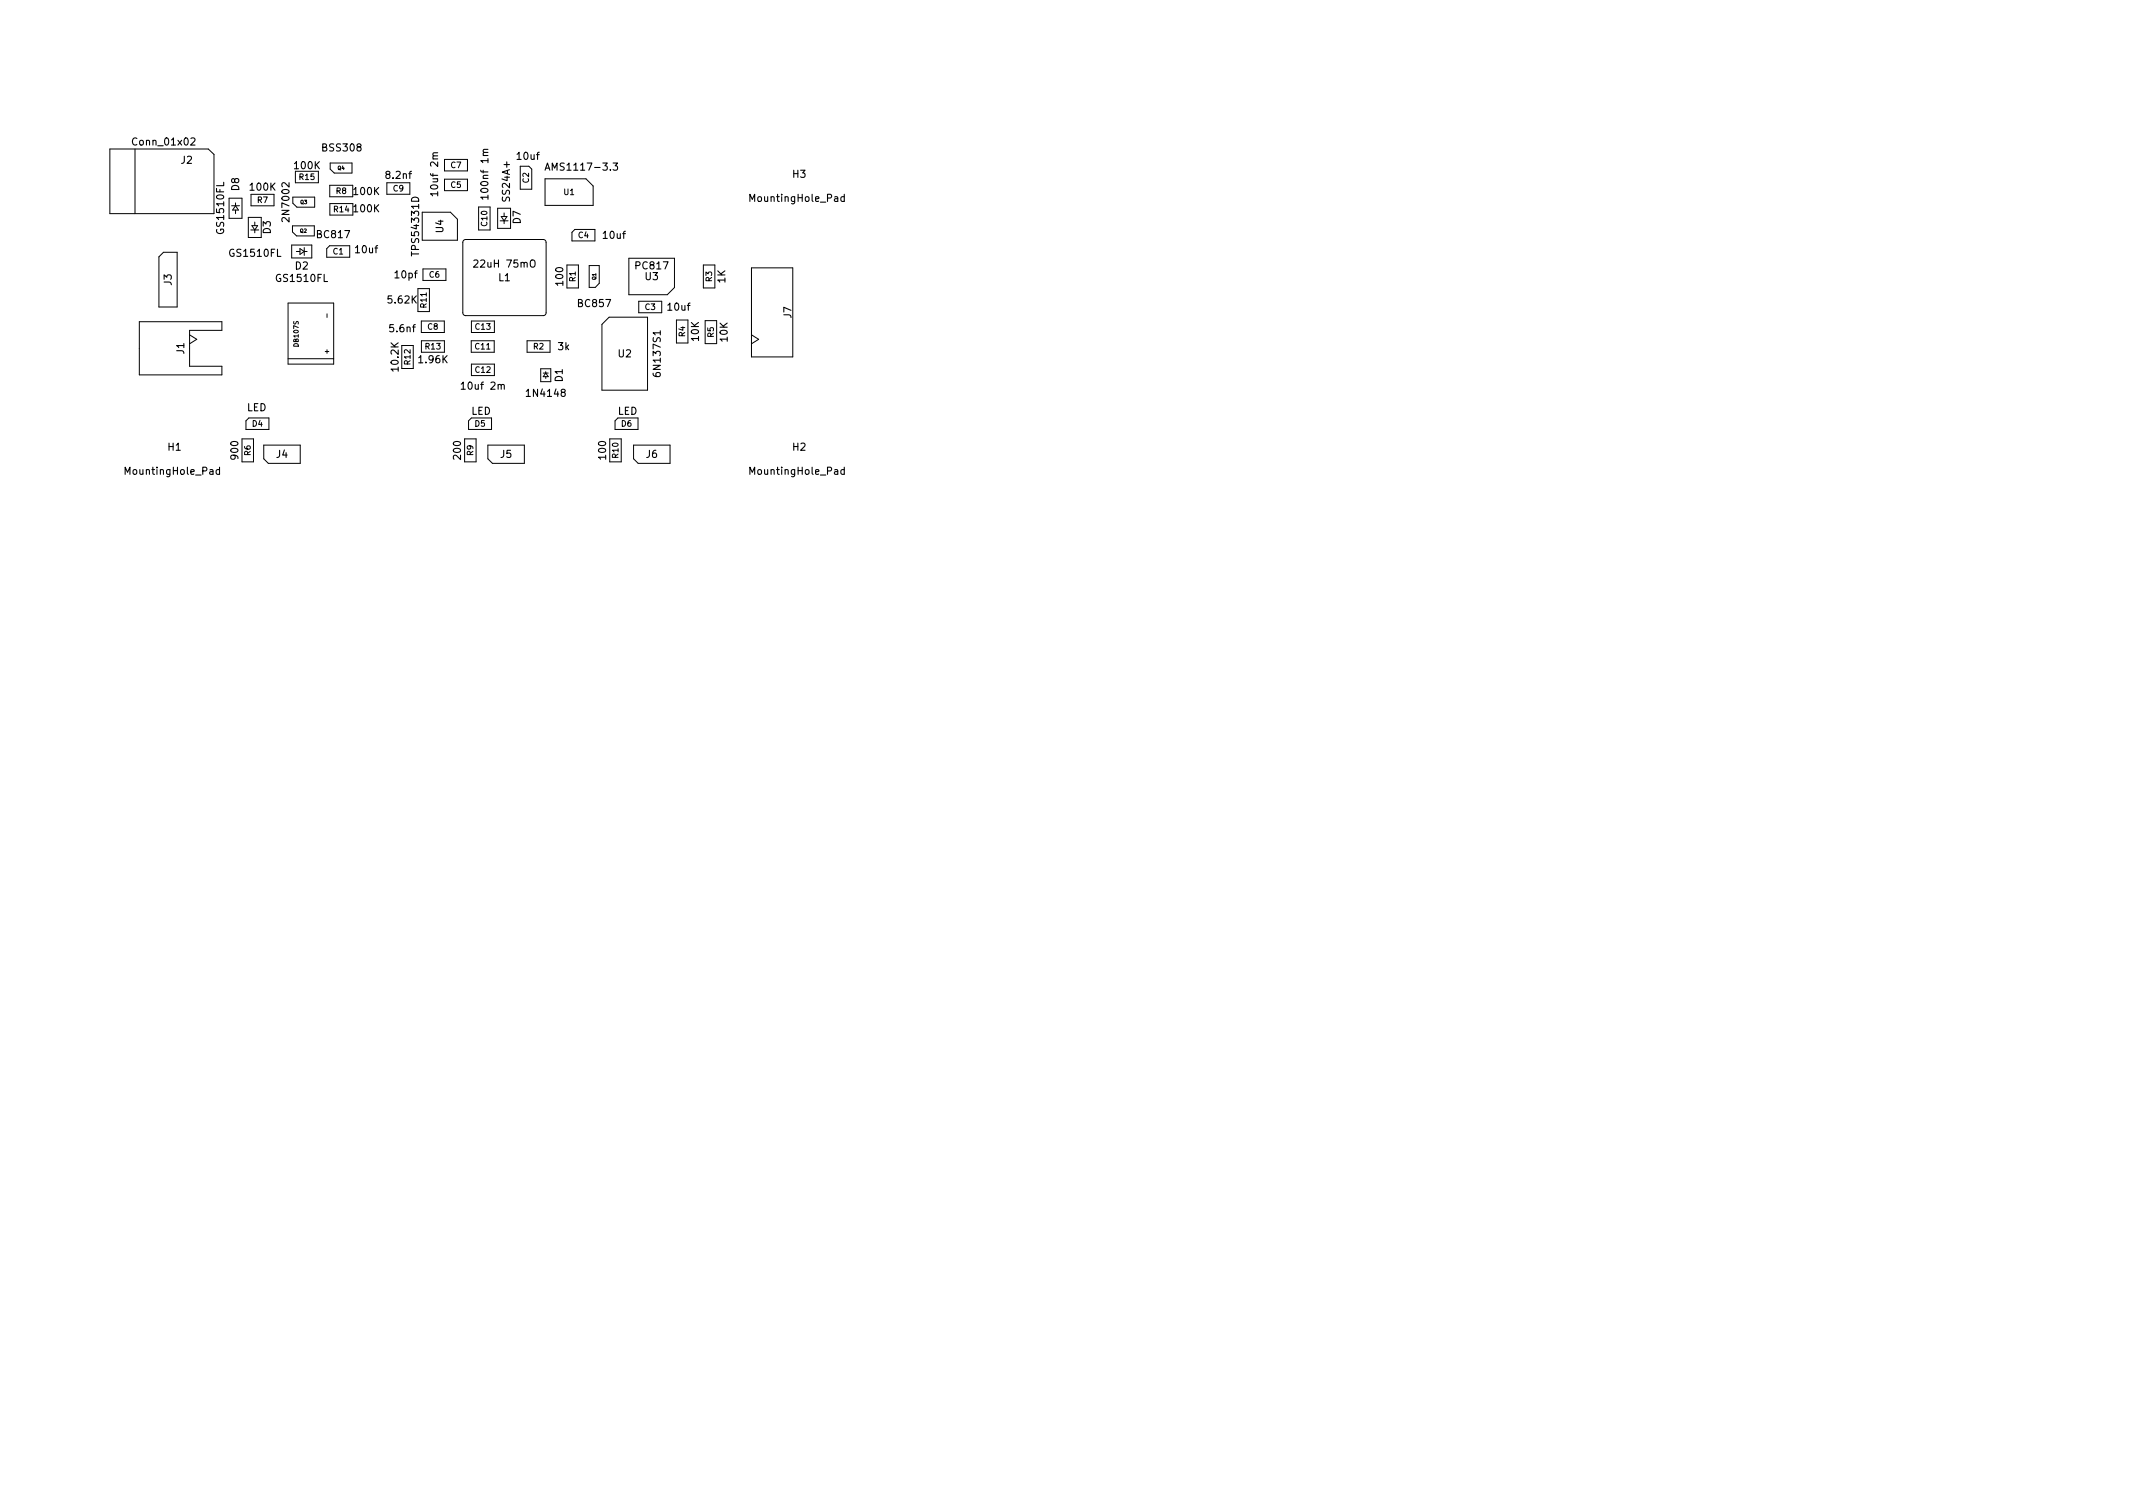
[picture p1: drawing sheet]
<svg xmlns="http://www.w3.org/2000/svg" width="297mm" height="210mm" viewBox="0 0 297 210" stroke-linecap="round" stroke-linejoin="round" font-family="sans-serif">
<defs><g id="words">
<g font-size="1.4">
<text x="18.7" y="20.2">Conn_01x02</text>
<text x="25.2" y="22.8">J2</text>
<text x="41.1" y="23.5">100K</text>
<text x="45" y="21.1">BSS308</text>
<text x="72.1" y="22.2">10uf</text>
<text x="76.7" y="23.7">AMS1117-3.3</text>
<text x="33.3" y="26.5" transform="rotate(-90 33.3 26.5)">D8</text>
<text x="34.9" y="26.5">100K</text>
<text x="49.3" y="29.5">100K</text>
<text x="49.3" y="27.1">100K</text>
<text x="53.8" y="24.9">8.2nf</text>
<text x="61" y="26.9" transform="rotate(-90 61 26.9)">10uf 2m</text>
<text x="68" y="27.3" transform="rotate(-90 68 27.3)">100nf 1m</text>
<text x="71" y="27.9" transform="rotate(-90 71 27.9)">SS24A+</text>
<text x="104.7" y="28.1">MountingHole_Pad</text>
<text x="110.4" y="24.7">H3</text>
<text x="31.2" y="32.4" transform="rotate(-90 31.2 32.4)">GS1510FL</text>
<text x="32.1" y="35.7">GS1510FL</text>
<text x="37.7" y="32.5" transform="rotate(-90 37.7 32.5)">D3</text>
<text x="40.3" y="30.6" transform="rotate(-90 40.3 30.6)">2N7002</text>
<text x="44.2" y="33.1">BC817</text>
<text x="49.6" y="35.2">10uf</text>
<text x="58.3" y="35.3" transform="rotate(-90 58.3 35.3)">TPS54331D</text>
<text x="61.7" y="32.4" transform="rotate(-90 61.7 32.4)">U4</text>
<text x="72.5" y="31.1" transform="rotate(-90 72.5 31.1)">D7</text>
<text x="84.1" y="33.2">10uf</text>
<text x="23.9" y="39.7" transform="rotate(-90 23.9 39.7)">J3</text>
<text x="38.6" y="39.2">GS1510FL</text>
<text x="41.1" y="37.5">D2</text>
<text x="55.1" y="38.7">10pf</text>
<text x="66.4" y="37.2">22uH 75mO</text>
<text x="69.4" y="39.1">L1</text>
<text x="78.4" y="39.7" transform="rotate(-90 78.4 39.7)">100</text>
<text x="88.6" y="37.5">PC817</text>
<text x="89.9" y="39">U3</text>
<text x="101" y="39.4" transform="rotate(-90 101 39.4)">1K</text>
<text x="54.1" y="42.2">5.62K</text>
<text x="54.4" y="46.2">5.6nf</text>
<text x="80.6" y="42.7">BC857</text>
<text x="93.1" y="43.2">10uf</text>
<text x="97.3" y="47.4" transform="rotate(-90 97.3 47.4)">10K</text>
<text x="101.3" y="47.5" transform="rotate(-90 101.3 47.5)">10K</text>
<text x="110.2" y="44.3" transform="rotate(-90 110.2 44.3)">J7</text>
<text x="25.6" y="49.3" transform="rotate(-90 25.6 49.3)">J1</text>
<text x="55.5" y="51.6" transform="rotate(-90 55.5 51.6)">10.2K</text>
<text x="58.4" y="50.6">1.96K</text>
<text x="77.7" y="48.7">3k</text>
<text x="78.4" y="53.1" transform="rotate(-90 78.4 53.1)">D1</text>
<text x="86.1" y="49.7">U2</text>
<text x="92" y="52.2" transform="rotate(-90 92 52.2)">6N137S1</text>
<text x="34.4" y="57.2">LED</text>
<text x="64.6" y="54.2">10uf 2m</text>
<text x="65.6" y="57.7">LED</text>
<text x="73.6" y="55.2">1N4148</text>
<text x="86" y="57.7">LED</text>
<text x="23.4" y="62.7">H1</text>
<text x="33.2" y="63.9" transform="rotate(-90 33.2 63.9)">900</text>
<text x="38.5" y="63.7">J4</text>
<text x="64.2" y="63.9" transform="rotate(-90 64.2 63.9)">200</text>
<text x="69.7" y="63.7">J5</text>
<text x="84.4" y="63.9" transform="rotate(-90 84.4 63.9)">100</text>
<text x="90" y="63.7">J6</text>
<text x="110.4" y="62.7">H2</text>
<text x="17.7" y="66.1">MountingHole_Pad</text>
<text x="104.7" y="66.1">MountingHole_Pad</text>
</g>
<g font-size="1.1">
<text x="62.8" y="23.4">C7</text>
<text x="35.8" y="28.3">R7</text>
<text x="41.7" y="25">R15</text>
<text x="46.5" y="29.5">R14</text>
<text x="46.8" y="27">R8</text>
<text x="54.8" y="26.6">C9</text>
<text x="62.8" y="26.1">C5</text>
<text x="73.7" y="25.5" transform="rotate(-90 73.7 25.5)">C2</text>
<text x="78.5" y="27.1">U1</text>
<text x="46.4" y="35.4">C1</text>
<text x="67.9" y="31.4" transform="rotate(-90 67.9 31.4)">C10</text>
<text x="80.5" y="33.1">C4</text>
<text x="59.8" y="38.6">C6</text>
<text x="80.1" y="39.2" transform="rotate(-90 80.1 39.2)">R1</text>
<text x="99.1" y="39.2" transform="rotate(-90 99.1 39.2)">R3</text>
<text x="59.4" y="42.8" transform="rotate(-90 59.4 42.8)">R11</text>
<text x="59.6" y="45.9">C8</text>
<text x="66.2" y="45.9">C13</text>
<text x="89.8" y="43.1">C3</text>
<text x="95.4" y="46.9" transform="rotate(-90 95.4 46.9)">R4</text>
<text x="99.4" y="47" transform="rotate(-90 99.4 47)">R5</text>
<text x="57.1" y="50.7" transform="rotate(-90 57.1 50.7)">R12</text>
<text x="59.3" y="48.6">R13</text>
<text x="66.2" y="48.6">C11</text>
<text x="66.2" y="51.9">C12</text>
<text x="74.3" y="48.6">R2</text>
<text x="35.1" y="59.4">D4</text>
<text x="66.1" y="59.4">D5</text>
<text x="86.5" y="59.4">D6</text>
<text x="34.9" y="63.4" transform="rotate(-90 34.9 63.4)">R6</text>
<text x="65.9" y="63.4" transform="rotate(-90 65.9 63.4)">R9</text>
<text x="86.1" y="63.7" transform="rotate(-90 86.1 63.7)">R10</text>
</g>
<text font-size=".9" x="41.6" y="48.2" transform="rotate(-90 41.6 48.2)">DB107S</text>
<g font-size=".7">
<text x="47" y="23.6">Q4</text>
<text x="41.8" y="28.4">Q3</text>
<text x="41.8" y="32.4">Q2</text>
<text x="83" y="39" transform="rotate(-90 83 39)">Q1</text>
</g>
</g></defs>
<g fill="none" stroke="#000" stroke-width=".14">
<path d="M15.3 20.7h13.7l.8 .8v8.2h-14.5zM18.8 20.7v9M22.8 35.1h1.9v7.6h-2.6v-6.9zM31.9 27.6h1.8v2.8h-1.8zM32.3 28.6h1M32.8 28.2v.4M32.8 29.2v.5M32.8 28.6l.4 .6h-.8zM34.6 30.3h1.8v2.8h-1.8zM34.9 32h1.1M35 27.1h3.2v1.6h-3.2zM35.1 31.4h.8l-.4 .6z"/>
<path d="M35.5 30.9v.5M35.5 32v.4M40.6 34.1h2.8v1.8h-2.8zM40.7 31.4h3.1l-.1 1.4h-2.4l-.6-.5zM40.8 28.3l.5 .5h2.5M40.8 27.4h3v1.4M41.1 23.8h3.2v1.6h-3.2zM41.3 35h.5M41.8 34.6l.6 .4-.6 .4zM42.4 35h.4M42.4 34.5v1.1M45.5 34.6l.4-.4h2.8v1.6h-3.2z"/>
<path d="M49 24.1h-2.4l-.6-.6v-.8h3v1.4M49.1 25.8h-3.2v1.6h3.2M49.1 28.3h-3.2v1.6h3.2M53.9 25.4h3.2v1.6h-3.2zM58.8 29.5h3.9l1 1v2.9h-4.9zM58.9 37.4h3.2v1.6h-3.2zM61.9 22.2h3.2v1.6h-3.2zM61.9 24.9h3.2v1.6h-3.2zM64.6 33.5l.3-.2h10.8l.2 .1 .1 .3v9.8v.3l-.3 .1h-10.8h-.3l-.2-.4v-9.8zM66.7 28.8h1.6v3.2h-1.6zM69.3 29h1.8v2.8h-1.8zM69.7 30.7h1"/>
<path d="M69.8 30.1h.8l-.4 .6zM70.2 29.6v.5M70.2 30.7v.4M72.4 23.1h1.3l.3 .4v2.8h-1.6zM75.9 24.9h5.7l1 1v2.7h-6.7zM79 36.9h1.6v3.2h-1.6zM80 31.9h2.8v1.6h-3.1v-1.2zM83.4 37h-1.4v3h.9l.5-.6v-2.4M87.6 36h6.3v4l-1 1h-5.3zM98 36.9h1.5v3.2h-1.5zM104.7 37.3h5.7v12.4h-5.7zM19.4 44.8h11.5v1.2h-4.5v5h4.5v1.2h-11.5z"/>
<path d="M26.4 46.6l1 .6-1 .7M34.3 58.6l.3-.4h2.9v1.6h-3.2zM40.1 42.2h6.4v8.5h-6.4zM40.1 49.9h6.4M45.3 48.9h.5M45.5 43.7v.5M45.5 48.7v.5M56 48.1h1.6v3.2h-1.6zM58.2 40.2h1.6v3.2h-1.6zM58.7 44.7h3.2v1.6h-3.2zM58.7 47.4h3.2v1.6h-3.2zM65.3 58.6l.4-.4h2.7v1.6h-3.1z"/>
<path d="M65.6 47.4h3.2v1.6h-3.2zM65.7 44.7h3.2v1.6h-3.2zM65.7 50.7h3.2v1.6h-3.2zM73.4 47.4h3.2v1.6h-3.2zM75.3 51.3h1.4v1.8h-1.4zM75.7 51.9h.7M76 51.7v.2M76 52.4v.3M76 51.9l.4 .5h-.7zM83.8 45.2l1-1h5.4v10.1h-6.4zM85.7 58.6l.4-.4h2.7v1.6h-3.1zM89 41.9h3.1v1.6h-3.1z"/>
<path d="M94.2 44.6h1.6v3.2h-1.6zM98.2 44.6h1.6v3.2h-1.6zM104.7 46.6l1 .6-1 .7M33.7 61.1h1.6v3.2h-1.6zM36.7 62h5.1v2.5h-4.4l-.7-.6zM64.7 61.1h1.6v3.2h-1.6zM67.9 62h5.1v2.5h-4.4l-.7-.6zM84.9 61.1h1.6v3.2h-1.6zM88.2 62h5.1v2.5h-4.4l-.7-.6z"/>
</g>
<g fill="none" stroke="#000" stroke-width=".15">
<path d="M61 27h-1l.2 .3M61 26.7v.6M66 36.3l.4-.1 .2 .3-.7 .7h.7M68 27.5h-1l.2 .2M68 20.8h-.7v.3l.1 .1M68 27.2v.5M74 36.2h.1a.34 .34 0 0 1 .4 .3v.4a.33 .33 0 0 1-.3 .3 .33 .33 0 0 1-.4-.3v-.4zM75.9 23.7l.3-1 .4 1M76 23.4h.5M85.4 22.7h.6l-.3 .4 .3 .1v.4l-.2 .1-.4-.1M64.2 53.5l.3-.3v1M64.2 54.2h.6"/>
<path d="M92 46.1v.5"/>
</g>
<use href="#words"/>
</svg>
